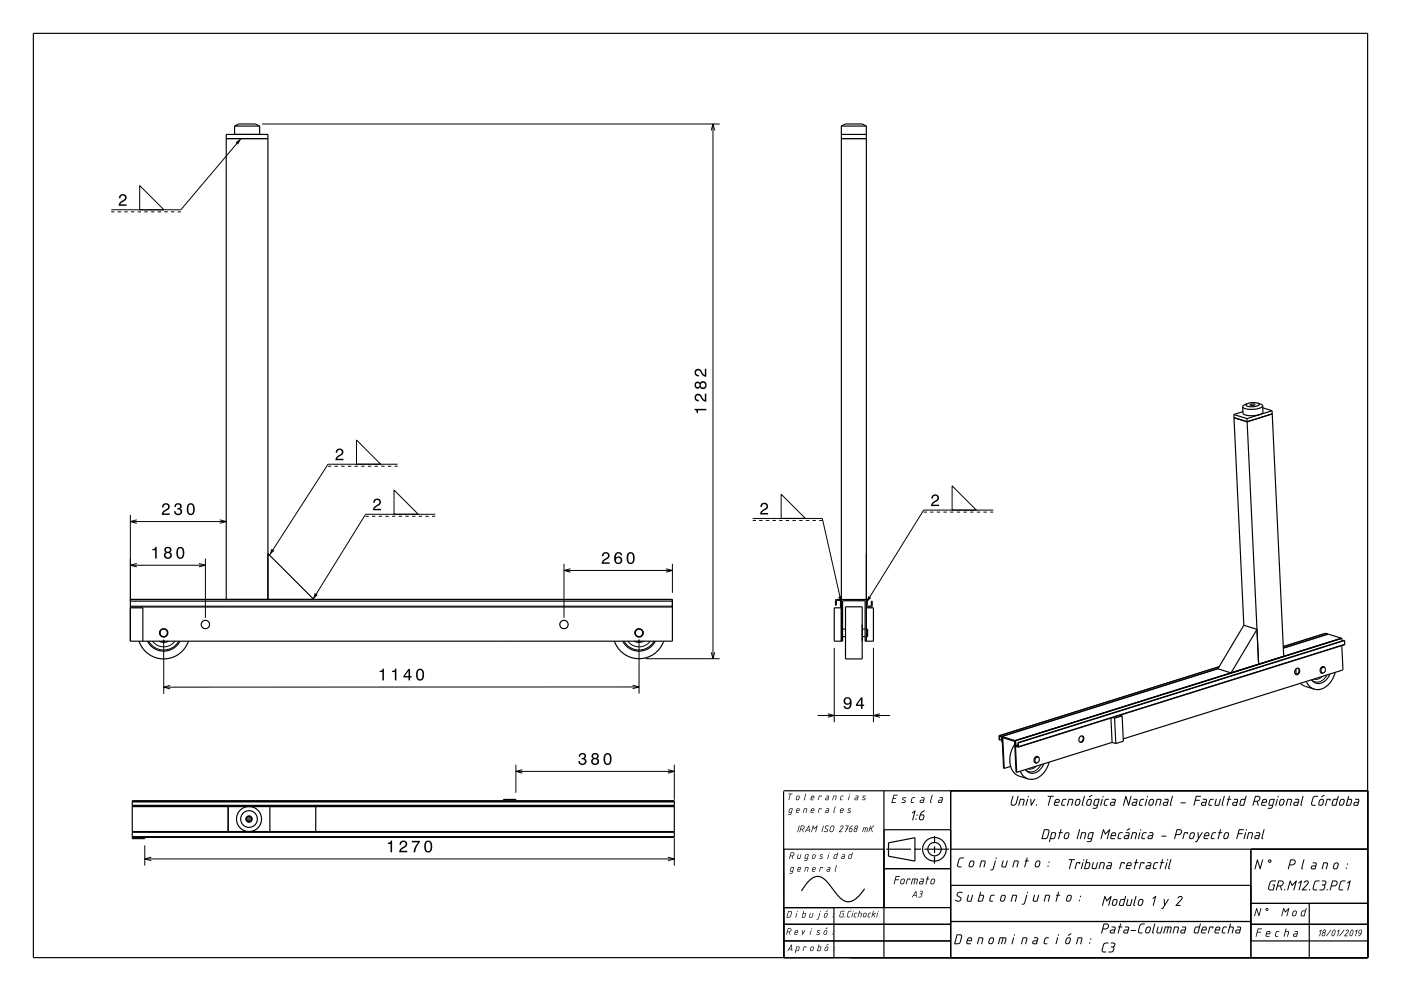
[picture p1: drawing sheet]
<svg xmlns="http://www.w3.org/2000/svg" width="420mm" height="297mm" viewBox="0 0 420 297" stroke-linecap="round" stroke-linejoin="round" font-family="sans-serif">
<g fill="none" stroke="#000" stroke-width=".35">
<path d="M10 10h400v277h-400zM70.3 37.8l1.3-.6h5l1.2 .6M70.3 37.8h7.5M70.3 37.8v2.5M77.8 37.8v2.5M252.2 37.8l1.3-.6h5l1.2 .6M252.2 37.8h7.5M252.2 37.8v154.4M259.7 37.8v154.4M67.8 41.5h12.5M252.2 41.5h7.5M252.2 40.3h7.5"/>
<path d="M369.9 124.2l3.9 1.3M369.9 124.2v1M369.9 125.2l3 62.2M369.9 125.2l4 1.2M372.6 123.4l-2.7 .8M373.8 125.5l.1 .9M373.9 126.4l3.4 72.7-.5-10.5M374 121l-1.1 .4-.4 .5M374.8 121.2l1-.1 .4 .1-.2 .2a.97 .97 0 0 1-1.2-.1zM377 120.8l-1.6-.1-1.4 .3M377 120.8h.1a.46 .46 0 0 1 .4 .6 .46 .46 0 0 1-.7 .3l-.2 .1a2.72 2.72 0 0 1-3.1-.5l.5-.3M377 120.8l1.2 .4 .3 .4"/>
<path d="M378.5 121.6l.1 2-.9 .6a6.5 6.5 0 0 1-5-.3l-.2-2M378.5 121.6l-.3 .5-.8 .3a5.9 5.9 0 0 1-4.9-.4v-.1M378.6 122.2l2.8 .9M381.4 123.1l3.4 73.6M381.4 123.1l-7.6 2.4M381.4 124l-7.5 2.4M39.1 179.7h162.5v12.5h-162.5zM67.8 179.7v-139.4h12.5v139.4M80.3 165.9l13.8 13.8M252.2 179.7h7.8l.1 2 1.1-.2v-1.3h.3l-.1 1.6-1.4 .1-.3-.2M252.2 179.9l-.2-.2h-1.3l-.2 .2v1.5h.2l.1-1.5 1.2 .1v1.9h.2M39.1 182.2h3.7v10"/>
<path d="M39.1 181.9h162.5M39.1 180.2h162.5M41.7 192.2a7.8 7.8 0 0 0 7.4 5.3 7.8 7.8 0 0 0 7.4-5.3M44.2 192.2a5.5 5.5 0 0 0 9.8 0M47.7 192.2l1.4 .3 1.3-.3M48 189.1v1.1M48.5 190.8h1.1M48.7 192.2h.7M50.2 189.1v1.1M184.2 192.1a7.8 7.8 0 0 0 7.4 5.3 7.8 7.8 0 0 0 7.4-5.3M186.7 192.2a5.5 5.5 0 0 0 9.8 0M190.2 192.2l1.5 .3 1.2-.3"/>
<path d="M190.5 189.1v1.1M191 190.8h1.1M191.2 192.2h.7M192.7 189.1v1.1M252.2 182.2h-2.1v10h2.5v-12.2h6.7v12.2h2.5v-10h-2.1M252.6 190.8h.9M252.6 188.5h.9M253.5 181.8h5v15.7h-5zM258.5 190.8h.8M258.5 188.5h.8M259.7 188.5h.4v2.3h-.4M365.5 199.8l-65.9 20.7"/>
<path d="M372.9 187.4l-7.8 13M372.9 187.4l3.9 1.2M376.8 188.6l-7.7 13.1-4-1.3M396.5 199.8l.5 .2M396.7 199.8l.2 .1M397 200a.94 .94 0 0 0-.9 .6 .94 .94 0 0 0 .3 1.1M397 200l.3 .3a1 1 0 0 1-.9 1.4M398.2 190.1l-.8-.3-12.7 4M402.2 191.3l-4-1.2-13.5 4.2M402.2 191.3l-97.9 30.7M402.2 191.3h.1M402.3 193.5l.3 7.3-65.9 20.6"/>
<path d="M402.3 191.3l-97.8 30.7M402.3 191.3v.8M403.1 191.9v1.3l-97.8 30.7M403.1 191.9l-97.9 30.7M403.1 191.9l-97.8 30.7M333 215.2l.4 7.3M333.5 215.1l.6 .1M334.1 215.2l.4 7.6M335.8 214.3l.6 .2M336.4 214.5l.4 7.6-2.3 .7M336.4 214.5l-2.3 .7M365.1 200.4l-64.7 20.3"/>
<path d="M388.5 200.5l.1 1.6M388.5 200.5a.79 .79 0 0 1 1.1 .2 .79 .79 0 0 1-.2 1.1 .78 .78 0 0 1-1.2 .1 .78 .78 0 0 1 .1-1.2zM389.1 200.3l.3 .5a1.15 1.15 0 0 1-.9 1.3M389.9 204.8l1.1 .8 3 .9M391.6 204.2l1 1.5 1.4 .8M395.9 201.5l.5 .2M396.3 201.7h-.2M397.1 200a.97 .97 0 0 0-1.2 .3 .97 .97 0 0 0 0 1.3l.7 .1M398.7 202a3.5 3.5 0 0 1-4.5 2.6l-1-.9M400.3 201.5a5.8 5.8 0 0 1-6.1 5.1l-.2-.1M150.9 240v-.4h3.8v.4M234.9 237.2l.1 49.8v-32.5h30"/>
<path d="M234.9 237h175.1M265 237v50M285 237v50M299.6 220.5l.1 1.3M299.6 220.5l.8 .4M299.7 221.8v-1.1l.6 .2 .2 1.5M300.3 221.6l-.6 .2M300.4 220.7l.5 9.5 .2 .1M300.4 220.7l3.9 1.3M301.1 230.3l-.5-9.2 3.6 1.1 .4 9.2 .2 .1M303 229.7l-1.9 .6M304.2 223a6.8 6.8 0 0 0 .4 9.1l3.6 1.3"/>
<path d="M304.3 222l.1 1.6 .9 .3M304.3 222l.5 9.5M304.3 222h.2M304.5 222l.1 1.5 .6 .2v-1.1M305.2 222.6h.1M305.3 222.6v1.3M305.8 231.1l1 1.5 1.4 .8M310.2 228.4l.5 .2M310.6 228.6h-.3M310.7 226.7l.5 .2M310.9 226.7l.2 .1M311.2 226.9a.94 .94 0 0 0-.9 .6 .94 .94 0 0 0 .4 1.1"/>
<path d="M311.2 226.9l.3 .3a1 1 0 0 1-.8 1.4M311.3 226.9a.97 .97 0 0 0-1.2 .3 .97 .97 0 0 0 .1 1.3l.6 .1M312.9 228.9a3.5 3.5 0 0 1-4.5 2.6l-1-.9M314.5 228.4a5.9 5.9 0 0 1-6.1 5.1l-.2-.1M323.8 220.8a.79 .79 0 0 1 1.1 .2 .79 .79 0 0 1-.2 1.1 .76 .76 0 0 1-1.1 .2 .76 .76 0 0 1 0-1.2zM324.4 220.5l.3 .6a1.15 1.15 0 0 1-.9 1.3M333.4 222.5l-28.6 9M333.4 222.5l1.1 .3M39.7 241.7h162.5M39.7 249.2h162.5M39.7 251h162.5v-11h-162.5v11.3h3.7v-.3M39.7 241.5h162.5"/>
<path d="M39.7 240.2h162.5M68.4 241.7v7.5M74.3 245.7h.1M74.3 245.3v.4M74.3 245.7l.3 .2M74.3 245.2v.1M74.6 245.9h.1M74.6 245l-.3 .2M74.6 245h.1M74.7 245.5h.1M74.7 245l.3 .2M75 245.7l-.3 .2"/>
<path d="M75 245.2v.1M75 245.3v.4M75 245.7h.1M80.9 241.7v7.5M94.7 241.7v7.5M265 248.7h20M265.7 254.5h7.4M274.1 254.5h2M274.3 258.1l-7.9-1.5v-4l7.9-1.5v7M277.1 254.5h7.4M280.2 256.7l-.1 2.1M280.2 253.7v2"/>
<path d="M280.2 250.6v2.1M285 254.5h125M375 254.5v32.5M235 277h50M235 272h50M250 272v15M259.2 266.4a7.1 7.1 0 0 1-4.9 3.9 5 5 0 0 1-3.8-2.8l-.7-.8a9.5 9.5 0 0 0-4-4 4 4 0 0 0-4 2.1l-1.5 2.2M265 260.3h20M285 276.2h90M285 265.3h90M375 277h35M375 270.7h35"/>
<path d="M392.5 270.7v16.3M235 282h50M375 282h35"/>
<circle cx="49.1" cy="189.7" r="1.12"/>
<circle cx="49.1" cy="189.7" r="1.25"/>
<circle cx="61.6" cy="187.2" r="1.25"/>
<circle cx="169.1" cy="187.2" r="1.25"/>
<circle cx="191.6" cy="189.7" r="1.25"/>
<circle cx="191.6" cy="189.7" r="1.12"/>
<circle cx="74.7" cy="245.5" r=".94"/>
<circle cx="74.7" cy="245.5" r=".81"/>
<circle cx="74.7" cy="245.5" r="2.5"/>
<circle cx="74.7" cy="245.5" r="3.8"/>
<circle cx="280.1" cy="254.5" r="3.5"/>
<circle cx="280.2" cy="254.5" r="2"/>
</g>
<g fill="none" stroke="#000" stroke-width=".3">
<path d="M78.6 37.2h137.1M213.2 39.1l.5-1.9 .6 1.9M213.7 37.2v160.2M41.9 55.6l7.2 7.3h-7.2zM72.2 41.5l-18 21.4h-20.9M33.3 63.5h1M35.3 63.5h1M37.3 63.5h1M39.3 63.5h1M41.3 63.5h1M43.3 63.5h1M45.3 63.5h1"/>
<path d="M47.3 63.5h1M49.3 63.5h1M51.3 63.5h1M53.3 63.5h.9M98.4 139.7h.9M100.3 139.7h1M102.3 139.7h1M104.3 139.7h1M106.3 139.7h1M106.9 131.9l7.2 7.2h-7.2zM108.3 139.7h1M110.3 139.7h1"/>
<path d="M112.3 139.7h1M114.3 139.7h1M116.3 139.7h1M118.3 139.7h.9M119.2 139.1h-20.8l-17.6 27.3M39.1 154.3v25.6M39.1 156.3h28.7M41 155.8l-1.9 .5 1.9 .5M65.9 155.8l1.9 .5-1.9 .5M109.6 154.7h.9M111.5 154.7h1M113.5 154.7h1"/>
<path d="M115.5 154.7h1M117.5 154.7h1M118.1 146.9l7.3 7.2h-7.3zM119.5 154.7h1M121.5 154.7h1M123.5 154.7h1M125.5 154.7h1M127.5 154.7h1M129.5 154.7h1M130.5 154.1h-20.9l-15.8 25.6M225.7 155.4h20.8l5.7 25.2M225.7 156h.9"/>
<path d="M227.6 156h1M229.6 156h1M231.6 156h1M233.6 156h1M234.2 148.1l7.2 7.3h-7.2zM235.6 156h1M237.6 156h1M239.6 156h1M241.6 156h1M243.6 156h1M245.6 156h.9M276.9 153.5h.9"/>
<path d="M278.8 153.5h1M280.8 153.5h1M282.8 153.5h1M284.8 153.5h1M285.4 145.6l7.3 7.3h-7.3zM286.8 153.5h1M288.8 153.5h1M290.8 153.5h1M292.8 153.5h1M294.8 153.5h1M296.8 153.5h1M297.8 152.9h-20.9l-17.2 27.7"/>
<path d="M39.1 169.4h22.5M41 168.9l-1.9 .5 1.9 .5M59.6 168.9l2 .5-2 .5M61.6 167.4v17.8M169.1 169v16.2M169.1 171h32.5M171 170.4l-1.9 .6 1.9 .5M199.6 170.4l2 .6-2 .5M201.6 169v8.7M39.1 181.7h162.5M44.6 192.2a5.1 5.1 0 0 0 9 0M45.7 192.2a4.2 4.2 0 0 0 6.7 0"/>
<path d="M49.1 191.7v16.2M187.1 192.2a5.1 5.1 0 0 0 9 0M188.2 192.2a4.2 4.2 0 0 0 6.7 0M191.6 191.6v16.3M193.6 197.4h22.1M213.2 195.5l.5 1.9 .6-1.9M250.1 194.2v22.2M261.8 194.2v22.2M365.5 199.8l-65.9 20.7M397.4 189.8l-12.7 4M398.1 190l-13.4 4.2M403.1 193.1l-97.8 30.7"/>
<path d="M51 205.4l-1.9 .5 1.9 .6M189.6 205.4l2 .5-1.9 .5M191.6 205.9h-142.5M245.1 214.4h21.7M248.2 213.9l1.9 .5-1.9 .6M263.8 213.9l-2 .5 2 .6M365.2 200.3l-64.9 20.4M396.4 202.7a2.3 2.3 0 0 1-2.4 .8M397.8 202.3a2.93 2.93 0 0 1-4.4 1.6l-.2-.2M154.7 229.2v8.4M154.7 231.2h47.5M156.6 230.7l-1.9 .5 1.9 .5"/>
<path d="M200.2 230.7l2 .5-2 .5M202.2 229.2v10.5M299.8 220.7l-.2 .1M305.2 223.2l-.7 .2M305.2 223.4l-.6 .1M305.2 223.7h-.1M310.7 229.6a2.3 2.3 0 0 1-2.5 .8M312.1 229.2a2.95 2.95 0 0 1-4.4 1.7l-.3-.3M39.7 241.3h162.5M39.7 240.3h162.5M39.7 250.7h162.5M39.7 249.5h162.5"/>
<path d="M43.4 253.3v6.1M43.4 257.4h158.8M45.3 256.9l-1.9 .5 1.9 .5M200.2 256.9l2 .5-2 .5M202.2 251.2v8.2"/>
<circle cx="74.7" cy="245.5" r=".76"/>
</g>
<g fill="#000">
<path d="M70.6 42.7l1.6-1.2-.8 1.8z" fill-rule="evenodd"/>
<path d="M36 58.5a1.18 1.18 0 0 1 1.9 .3 1.18 1.18 0 0 1-1 1.7l-.8 .7h1.9v.5h-2.4a2.74 2.74 0 0 1 1.8-2.1 .69 .69 0 0 0-.5-1 .69 .69 0 0 0-.8 .8h-.5z" fill-rule="evenodd"/>
<path d="M101 134.7a1.18 1.18 0 0 1 1.9 .3 1.18 1.18 0 0 1-1 1.7l-.8 .8h1.9v.4h-2.4a2.76 2.76 0 0 1 1.8-2 .69 .69 0 0 0-.5-1.1 .69 .69 0 0 0-.8 .9h-.5z" fill-rule="evenodd"/>
<path d="M208.2 122.5v.4a.77 .77 0 0 1 .7 .9h.4v-.8h2.4v-.5zM208.5 118.3a1.2 1.2 0 0 0-.2 1.3 1.2 1.2 0 0 0 1.2 .7v-.5a.7 .7 0 0 1-.9-.5 .7 .7 0 0 1 .5-.8 .7 .7 0 0 1 .9 .5l.2 .3a1.63 1.63 0 0 0 1.5 1.1v-2.4h-.4v1.9l-.4-.3-1-1.4a1.1 1.1 0 0 0-1.4 .1zM208.5 114.6a1 1 0 0 0-.1 1.5 1 1 0 0 0 1.5-.1 1.09 1.09 0 0 0 1.6 .2 1.09 1.09 0 0 0 0-1.6 1.09 1.09 0 0 0-1.6 .2l-.8-.5zM210.1 115.4a.71 .71 0 0 1 1.4 0 .71 .71 0 0 1-1.4 0zM208.6 115.4a.6 .6 0 0 1 1.2 0 .6 .6 0 0 1-1.2 0zM208.5 110.8a1.2 1.2 0 0 0-.2 1.4 1.2 1.2 0 0 0 1.2 .6v-.4a.7 .7 0 0 1-.9-.5 .7 .7 0 0 1 .5-.9 .7 .7 0 0 1 .9 .5l.2 .3a1.63 1.63 0 0 0 1.5 1.1v-2.4h-.4v1.9l-.4-.3-1-1.4a1.1 1.1 0 0 0-1.4 .1z" fill-rule="evenodd"/>
<path d="M48.9 151.1l-.3 1h.4a.71 .71 0 0 1 .5-.9 .71 .71 0 0 1 .9 .5 .71 .71 0 0 1-.5 .9l-.3 .1a1.63 1.63 0 0 0-1.1 1.6h2.4v-.4h-1.9l.8-.8a1.17 1.17 0 0 0 1-1.7 1.17 1.17 0 0 0-1.9-.3zM52.6 151.1l-.3 .8h.4a.62 .62 0 0 1 .3-.7 .62 .62 0 0 1 .8 .2 .62 .62 0 0 1-.2 .9h-.5v.4a.74 .74 0 0 1 1 .6 .74 .74 0 0 1-.8 .8 .74 .74 0 0 1-.7-.9h-.4a1.18 1.18 0 0 0 1.5 1.2 1.18 1.18 0 0 0 .6-1.8l-.2-.2a1.01 1.01 0 0 0 0-1.5 1.01 1.01 0 0 0-1.5 .2zM56.3 151.2a2.02 2.02 0 0 0 .9 3.2 2.03 2.03 0 0 0 .9-3.2 1.11 1.11 0 0 0-1.8 0zM56.9 151.3h.6a2.38 2.38 0 0 1 0 2.6h-.6a2.37 2.37 0 0 1 0-2.6z" fill-rule="evenodd"/>
<path d="M112.2 149.7a1.18 1.18 0 0 1 1.9 .3 1.18 1.18 0 0 1-.9 1.7l-.9 .8h1.9v.4h-2.4a2.76 2.76 0 0 1 1.8-2 .69 .69 0 0 0-.5-1.1 .69 .69 0 0 0-.7 .9h-.5z" fill-rule="evenodd"/>
<path d="M228.3 151a1.18 1.18 0 0 1 1.9 .3 1.18 1.18 0 0 1-1 1.7l-.8 .7h1.9v.5h-2.4a2.76 2.76 0 0 1 1.8-2.1 .69 .69 0 0 0-.5-1 .69 .69 0 0 0-.8 .8h-.4z" fill-rule="evenodd"/>
<path d="M279.5 148.5a1.18 1.18 0 0 1 1.9 .3 1.18 1.18 0 0 1-.9 1.7l-.9 .7h1.9v.5h-2.4a2.76 2.76 0 0 1 1.8-2.1 .7 .7 0 0 0-.5-1 .7 .7 0 0 0-.7 .8h-.5z" fill-rule="evenodd"/>
<path d="M45.7 164.5v.4h.8v2.5h.5v-3.5h-.4a.77 .77 0 0 1-.9 .6zM49.5 164.1l-.2 .3a.8 .8 0 0 0 .4 1.1 1.09 1.09 0 0 0-.2 1.6 1.09 1.09 0 0 0 1.6 0 1.09 1.09 0 0 0-.1-1.6 .95 .95 0 0 0 .2-1.3 .95 .95 0 0 0-1.3-.3zM49.6 166.4a.71 .71 0 0 1 1.4 0 .71 .71 0 0 1-1.4 0zM49.7 164.8a.6 .6 0 0 1 1.2 0 .6 .6 0 0 1-1.2 0zM53.2 164.3a2.02 2.02 0 0 0 .9 3.2 2.03 2.03 0 0 0 .9-3.2 1.11 1.11 0 0 0-1.8 0zM53.7 164.4h.7a2.36 2.36 0 0 1 0 2.6h-.7a2.36 2.36 0 0 1 0-2.6z" fill-rule="evenodd"/>
<path d="M81.4 164.5l.9 .5-1.5 1.4z" fill-rule="evenodd"/>
<path d="M94.4 177.7l.8 .6-1.4 1.4z" fill-rule="evenodd"/>
<path d="M180.8 165.8l-.4 .9h.5a.7 .7 0 0 1 .5-.8 .7 .7 0 0 1 .9 .5 .7 .7 0 0 1-.5 .8l-.3 .2a1.63 1.63 0 0 0-1.1 1.6h2.4v-.5h-1.9l.8-.8a1.17 1.17 0 0 0 1-1.6 1.17 1.17 0 0 0-1.9-.3zM184.7 165.7a2.4 2.4 0 0 0 .1 3.3 1.16 1.16 0 0 0 1.6-.4 1.16 1.16 0 0 0-.2-1.5 1.16 1.16 0 0 0-1.6 0 1.03 1.03 0 0 1 .8-1.3l.5 .2 .2 .4h.4a1.12 1.12 0 0 0-.7-.9 1.12 1.12 0 0 0-1.1 .2zM184.6 167.9a.75 .75 0 0 1 1.5 0 .75 .75 0 0 1-1.5 0zM188.2 165.9a2.02 2.02 0 0 0 .9 3.2 2.03 2.03 0 0 0 .9-3.2 1.11 1.11 0 0 0-1.8 0zM188.7 166h.7a2.38 2.38 0 0 1 0 2.6h-.7a2.37 2.37 0 0 1 0-2.6z" fill-rule="evenodd"/>
<path d="M251.3 178.9l1-.3-.1 2z" fill-rule="evenodd"/>
<path d="M260.3 178.6l.9 .6-1.5 1.4z" fill-rule="evenodd"/>
<path d="M113.8 201.1v.3h.8v2.5h.5v-3.5h-.3a.77 .77 0 0 1-1 .7zM117.6 201.1v.3h.8v2.5h.4v-3.5h-.3a.77 .77 0 0 1-.9 .7zM122.5 200.5l-1.6 2.1v.4h1.6v.9h.4v-.9h.5v-.4h-.5v-2.1zM122.5 201.1v1.5h-1.1zM125 200.8a2.02 2.02 0 0 0 .9 3.2 2.03 2.03 0 0 0 .9-3.2 1.11 1.11 0 0 0-1.8 0zM125.6 200.9h.7a2.38 2.38 0 0 1 0 2.6h-.7a2.37 2.37 0 0 1 0-2.6z" fill-rule="evenodd"/>
<path d="M253.2 209.2a1.15 1.15 0 0 0 0 1.7 1.15 1.15 0 0 0 1.6 0 1.03 1.03 0 0 1-.8 1.2l-.5-.1-.1-.4h-.5a1.23 1.23 0 0 0 1.5 .9 1.23 1.23 0 0 0 .9-1.5 1.42 1.42 0 0 0-.4-1.7 1.42 1.42 0 0 0-1.7-.1zM253.4 210.1a.74 .74 0 0 1 1.4 0 .74 .74 0 0 1-1.4 0zM258.1 209l-1.5 2.1v.5h1.5v.8h.5v-.8h.5v-.4h-.5v-2.2zM258.1 209.6v1.6h-1.1z" fill-rule="evenodd"/>
<path d="M173.8 226l-.3 .8h.4a.62 .62 0 0 1 .4-.7 .62 .62 0 0 1 .8 .2 .62 .62 0 0 1-.3 .8l-.4 .1v.4a.72 .72 0 0 1 .9 .4 .72 .72 0 0 1-.5 .9 .72 .72 0 0 1-.9-.5v-.3h-.5a1.18 1.18 0 0 0 1.5 1.2 1.18 1.18 0 0 0 .6-1.9l-.2-.1a1.01 1.01 0 0 0 0-1.5 1.01 1.01 0 0 0-1.5 .2zM177.6 225.9l-.2 .3a.79 .79 0 0 0 .4 1.1 1.09 1.09 0 0 0-.2 1.6 1.09 1.09 0 0 0 1.6 0 1.09 1.09 0 0 0-.2-1.6 .95 .95 0 0 0 .3-1.4 .95 .95 0 0 0-1.4-.2zM177.7 228.2a.71 .71 0 0 1 1.4 0 .71 .71 0 0 1-1.4 0zM177.8 226.6a.6 .6 0 0 1 1.2 0 .6 .6 0 0 1-1.2 0zM181.2 226.1a2.02 2.02 0 0 0 .9 3.2 2.03 2.03 0 0 0 .9-3.2 1.11 1.11 0 0 0-1.8 0zM181.8 226.2h.7a2.37 2.37 0 0 1 0 2.6h-.7a2.38 2.38 0 0 1 0-2.6z" fill-rule="evenodd"/>
<path d="M236.4 237.9h1.2l-.6 .1-.5 1.8 .3-1.8zM238.9 238.6l.5-.2 .3 .3-.1 .8-.3 .3h-.5l-.2-.2zM239 238.7l-.2 .7 .2 .2 .3-.1 .2-.6-.1-.3zM241.5 237.8l.2 .2-.4 1.8-.3-.2zM243.4 238.7l-.1 .3h.6v-.3zM243.3 238.6l.5-.2 .3 .3v.5h-.9v.3l.7 .1v.2l-.9-.2zM245.5 238.5l.8 .1-.1 .2-.1-.2h-.4l-.4 1.2zM247.7 238.5l.8 .1-.2 1.2-.9-.2 .2-.5 .7-.1v-.3zM247.6 239.3v.3h.5l.1-.4zM249.9 238.5l.9 .1-.3 1.2-.2-.1 .2-1.1h-.5l-.3 1.2h-.2zM252.2 238.5h.7l-.7 .3-.2 .7 .5 .1v.2l-.7-.2zM254.6 238.5l.1 .1-.4 1.2zM254.7 238a.13 .13 0 0 1 .2 0 .13 .13 0 0 1-.2 0zM256.5 238.5l.8 .1-.2 1.2h-.7l-.2-.2 .2-.5 .7-.1v-.3zM256.4 239.3v.3h.5l.1-.4zM258.7 238.6h.8l-.7 .2 .6 .5-.3 .5-.7-.1 .8-.2-.6-.5z" fill-rule="evenodd"/>
<path d="M267.9 238.2l1.2 .1-1 .1-.2 .8 .7 .1-.8 .1-.3 1h1v.2l-1.2 .1zM270.6 239.1l.5-.2 .6 .2-1 .2 .8 .7-.3 .6-1-.1 .1-.2 .8 .1 .2-.2-.8-.6zM273.4 239h1l-.9 .4-.2 .9 .6 .1v.3l-.6-.1-.3-.2zM276.2 238.9h.7l.3 .3-.4 1.5-.8-.1-.3-.2 .2-.6 1-.1v-.5h-.7zM276 240v.4h.7l.1-.5zM279.4 238.2l.2 .1-.5 2 .1 .3-.1 .1-.3-.4zM281.7 238.9h.7l.3 .3-.4 1.5-.8-.1-.3-.2 .2-.6 1-.1v-.5l-.7-.1zM281.5 240v.4h.7l.1-.5z" fill-rule="evenodd"/>
<path d="M116.3 252.6v.3h.8v2.5h.4v-3.5h-.3a.77 .77 0 0 1-.9 .7zM120.1 252.2l-.3 1h.4a.7 .7 0 0 1 .5-.9 .7 .7 0 0 1 .9 .5 .7 .7 0 0 1-.5 .9l-.3 .1a1.63 1.63 0 0 0-1.1 1.6h2.4v-.4h-1.9l.8-.8a1.17 1.17 0 0 0 1-1.7 1.17 1.17 0 0 0-1.9-.3zM123.5 252v.5h1.9a5.2 5.2 0 0 0-1.5 2.9h.6a5.3 5.3 0 0 1 1.4-3v-.4zM127.5 252.4a2.02 2.02 0 0 0 .9 3.1 2.03 2.03 0 0 0 .9-3.1 1.11 1.11 0 0 0-1.8 0zM128 252.4h.7a2.37 2.37 0 0 1 0 2.6h-.7a2.38 2.38 0 0 1 0-2.6z" fill-rule="evenodd"/>
<path d="M236.7 242.4l1-.1-.5 1.8-.9 .1v-.2h.7l.1-.4-.7-.2zM236.8 242.5l-.2 .8 .6 .1 .2-1zM239 242.5l-.1 .3h.6v-.3zM238.9 242.4l.5-.2 .3 .2v.6h-.9v.2l.7 .2v.2l-.9-.1zM241.1 242.3l.9 .1-.3 1.2v-1.2h-.5l-.3 1.2h-.2zM243.4 242.5l-.1 .3h.6v-.3zM243.3 242.4l.5-.2 .3 .3v.5h-.9v.3l.7 .1v.2l-.9-.1zM245.5 242.3l.8 .1-.1 .2-.1-.2h-.4l-.4 1.2zM247.7 242.3l.8 .1-.2 1.2-.9-.2 .2-.5 .7-.1v-.3zM247.6 243.1v.3h.5l.1-.4zM250.3 241.7h.2l-.4 1.9-.3-.2zM252.3 242.5l-.2 .3h.6v-.3zM252.1 242.4l.5-.2 .3 .2v.6h-.9v.3l.7 .1v.2l-.9-.1zM254.3 242.4l.3-.2 .6 .2-.8 .2 .6 .5-.2 .5-.8-.1 .8-.2-.6-.5z" fill-rule="evenodd"/>
<path d="M237.1 255.5l.7-.1 .3 .4-.1 .5-.4 .3 .1 .8-.3-.8h-.4l-.2 .8h-.2zM237.2 255.6l-.2 .8h.7l.2-.6zM239.2 256.1h.2l-.1 1.1h.4l.3-1.1h.2l-.4 1.3-.9-.2zM241.5 256.1h1l-.5 1.7-.9 .2v-.2h.7l.1-.4-.7-.2zM241.6 256.3l-.2 .8 .6 .1 .2-1zM243.7 256.2l.6-.2 .2 .3-.1 .8-.4 .3-.6-.2zM243.8 256.3l-.2 .7 .2 .2 .4-.1 .1-.7-.2-.2zM245.9 256.1l.9 .1-.8 .2 .6 .5-.2 .5-.8-.1 .8-.2-.6-.5zM248.4 256.1h.1l-.4 1.3zM248.5 255.6a.13 .13 0 0 1 .2 0 .13 .13 0 0 1-.2 0zM250.1 256.2l.8-.2 .2-.5h.2l-.6 1.9-.8-.2zM250.3 256.3l-.2 .9h.5l.3-1zM252.5 256.1l.6-.1 .3 .2-.3 1.2-.9-.2 .2-.5 .7-.1v-.3zM252.5 256.9l-.1 .3h.5l.1-.4zM254.5 256.2l.9-.2 .1-.5h.2l-.6 1.9-.8-.2zM254.7 256.3l-.2 .8 .5 .1 .3-1z" fill-rule="evenodd"/>
<path d="M237.1 260l1-.1-.5 1.8-.9 .1v-.2h.7l.1-.4-.7-.2zM237.2 260.1l-.2 .8 .6 .1 .2-1zM239.4 260.1l-.1 .3h.6v-.3zM239.3 260l.5-.2 .3 .3v.5h-.9v.3l.7 .1v.2h-.7l-.2-.2zM241.5 259.8l.9 .2-.3 1.2v-1.2h-.5l-.3 1.2h-.2zM243.8 260.1l-.1 .3h.6v-.3zM243.7 260l.5-.2 .3 .2v.6h-.9v.3l.7 .1v.2l-.9-.2zM245.9 259.9h.8l-.1 .3-.5-.2-.4 1.2zM248.1 259.9l.8 .1-.2 1.2h-.7l-.2-.2 .2-.5 .7-.1v-.3zM248 260.7v.3h.5l.1-.4zM250.7 259.3h.2l-.4 1.9-.3-.2z" fill-rule="evenodd"/>
<path d="M239.6 247.4l.1 .1-.6 1.9zM240.2 247.4h.7l.3 .4-.1 .5-.4 .3 .1 .8-.3-.8h-.4l-.3 .8-.1-.1zM240.3 247.6l-.2 .8 .7-.1 .2-.6zM242.4 247.8l-.5 .9h.6zM242.4 247.4l.2 .1 .1 1.9-.1-.1-.1-.4h-.7l-.4 .5zM243.7 247.4l.5 .8 .9-.8-.5 2-.2-.1 .4-1.4-.7 .6-.3-.7-.4 1.5h-.2zM246.8 247.4l.2 .1-.6 1.9zM247.5 247.6l.4-.2 .6 .2h-.7l-.3 .2v.3l.8 .6-.2 .5-.4 .2-.7-.3 .7 .1 .3-.3v-.3l-.7-.4zM249.3 247.7l-.4 1.2 .3 .3 .5-.3 .3-1-.2-.3zM249.1 247.6l.7-.2 .4 .5-.3 1.1-.7 .4-.5-.5zM252 247.6l.6-.2 .3 .3-.1 .4-1 1.1 .7 .2h-1l1.2-1.5-.3-.3-.5 .3zM253.4 247.4l1 .1-.4 .8 .2 .2h-.3l-.5 .9 .3-.9-.1-.1 .2-.1 .4-.7h-.7zM254.8 248.4l-.1 .6 .4 .2 .3-.7zM254.9 247.7l.8-.3-.8 .7 .5 .2 .2 .3-.3 .6-.5 .2-.3-.5zM256.4 247.5l.6-.1 .2 .4-.3 .5v.8l-.6 .3-.4-.4zM256.3 248.5l-.2 .6 .4 .1 .3-.7zM256.4 247.9a.33 .33 0 0 0 .6 0 .33 .33 0 0 0-.6 0zM258.8 248l1.3 .1-.2 1.3-.2-.1 .2-1.1h-.3l-.4 1.2 .2-1.2h-.4l-.3 1.1h-.2zM260.9 247.4l.1 .1-.2 .8 1.3-.9-.8 .8 .3 1.2-.5-1-.4 .3-.2 .7-.1-.1z" fill-rule="evenodd"/>
<path d="M273.4 243.5l1.1-.6-.9 3-.1-.2 .6-2.3-.5 .4zM274.4 245.5a.2 .2 0 0 1 .4 0 .2 .2 0 0 1-.4 0zM274.8 244.3a.2 .2 0 0 1 .4 0 .2 .2 0 0 1-.4 0zM276 244.4l-.2 .9 .6 .2 .3-.3 .1-.6zM276.2 243.4l.6-.4 .5-.1-.9 .6-.3 .6 1 .2-.1 1-.4 .5-.6 .1-.4-.2-.1-.5z" fill-rule="evenodd"/>
<path d="M287.6 257.2l.5-.2 .9 .1-.1 .2h-.9l-.4 .4-.4 1.7 .2 .3h.8v.3l-.9-.1-.4-.4zM290.8 258.1l.8-.2 .5 .3-.2 1.2-.5 .5-.6 .1-.4-.4zM291 258.3l-.3 1a.48 .48 0 0 0 .5 .4 .48 .48 0 0 0 .4-.5l.2-.7a.42 .42 0 0 0-.3-.4 .42 .42 0 0 0-.5 .2zM294.1 257.9h1l.4 .2-.4 1.9-.3-.2 .4-1.4-.2-.2h-.7l-.4 1.7h-.3zM298.3 257.9l.3 .1-.7 2.4-.4 .4-.5 .1-.1-.3 .7-.3zM298.5 257.2a.19 .19 0 0 1 .3 0 .19 .19 0 0 1-.3 0zM300.6 257.9l.3 .1-.4 1.4 .2 .3h.7l.4-1.7 .3-.1-.6 2-.9 .1-.4-.3zM304 257.9h1l.4 .2-.4 1.9-.3-.2 .4-1.4-.2-.2h-.7l-.4 1.7h-.3zM307.8 257l.3 .1-.2 .8 .6 .1-.7 .2-.6 1.8-.2-.2 .5-1.6-.3-.2 .4-.1zM310.6 258.1l.8-.2 .5 .4-.2 1.1-.5 .5h-.7l-.3-.3zM310.8 258.3l-.3 1a.48 .48 0 0 0 .5 .4 .48 .48 0 0 0 .4-.5l.2-.7a.42 .42 0 0 0-.3-.4 .42 .42 0 0 0-.5 .2zM314 259.6a.2 .2 0 0 1 .4 0 .2 .2 0 0 1-.4 0zM314.3 258.4a.2 .2 0 0 1 .4 0 .2 .2 0 0 1-.4 0z" fill-rule="evenodd"/>
<path d="M303.6 238.5l.2 .2-.5 2.1 .4 .4 .8-.4 .6-2.2h.3l-.7 2.3-.9 .6-.6-.2-.2-.5zM305.8 239.4h1l.3 .3-.4 1.8-.2-.2 .4-1.4-.3-.2h-.6l-.5 1.7h-.2zM308 239.4l.2 .2-.6 1.9zM308.1 238.8a.2 .2 0 0 1 .4 0 .2 .2 0 0 1-.4 0zM308.9 239.5h.3l.1 1.4 .8-1.5 .3 .1-1.2 2-.2-.1zM310.6 241.3a.19 .19 0 0 1 .3 0 .19 .19 0 0 1-.3 0zM314.1 238.5l1.8 .2-.8 .1-.8 2.7-.2-.2 .7-2.5h-.7zM316.6 239.9l-.2 .4h.9l.1-.3a.43 .43 0 0 0-.3-.3 .43 .43 0 0 0-.5 .2zM316.4 239.7l.8-.3 .5 .4-.1 .8h-1.3v.3l.1 .3h.9v.3h-1l-.3-.3zM318.6 239.6l1.1-.1v.2h-.8l-.2 .3-.3 1.1 .8 .1-.1 .3h-.7l-.3-.3zM320.4 239.4h1l.3 .3-.4 1.8-.2-.2 .4-1.4-.3-.2h-.6l-.4 1.7h-.3zM322.6 239.7l.8-.3 .5 .4-.2 1.1-.5 .6h-.7l-.3-.4zM322.8 239.9l-.3 1a.48 .48 0 0 0 .5 .3 .48 .48 0 0 0 .4-.5l.2-.7a.42 .42 0 0 0-.3-.4 .42 .42 0 0 0-.5 .3zM325 238.6l.2 .1-.6 2.4 .2 .3-.2 .1-.3-.4zM326 239.7l.8-.3 .5 .4-.2 1.1-.5 .6h-.6l-.4-.4zM326.2 239.9l-.3 1a.48 .48 0 0 0 .5 .3 .48 .48 0 0 0 .5-.5l.1-.7a.42 .42 0 0 0-.3-.4 .42 .42 0 0 0-.5 .3zM326.5 238.7l1-.4-.8 .6zM328.2 239.6l1.3-.2 .2 .2-.8 2.5-.4 .3h-.9v-.3l1-.1 .2-.5h-.7l-.3-.3zM328.4 239.8l-.3 1.3 .8 .1 .4-1.5zM330.3 239.4l.3 .2-.7 1.9zM330.5 238.8a.2 .2 0 0 1 .4 0 .2 .2 0 0 1-.4 0zM331.3 239.6l1.1-.1v.2h-.8l-.2 .3-.2 1.1 .7 .1v.3h-.8l-.2-.3zM333.3 239.4h.9l.3 .3-.4 1.8h-1l-.4-.3 .3-.8 1.1-.1 .1-.5-.9-.1zM333.1 240.7v.5h.8l.1-.6zM337.4 238.5l.3 .1 .6 2.2 .6-2.2h.3l-.8 2.9-.2-.1-.7-2.2-.6 2.2h-.3zM339.8 239.4h.9l.3 .3-.4 1.8h-1l-.3-.3 .2-.8 1.1-.1 .1-.5-.9-.1zM339.7 240.7l-.1 .5h.8l.2-.6zM341.9 239.6l1.1-.1-.1 .2h-.7l-.2 .3-.3 1.1 .8 .1v.3h-.8l-.3-.3zM343.7 239.4l.2 .2-.6 1.9zM343.9 238.8a.19 .19 0 0 1 .3 0 .19 .19 0 0 1-.3 0zM344.7 239.6l.8-.2 .5 .4-.3 1.1-.5 .6h-.6l-.3-.4zM344.9 239.9l-.4 1a.48 .48 0 0 0 .6 .3 .48 .48 0 0 0 .4-.5l.2-.7a.42 .42 0 0 0-.4-.4 .42 .42 0 0 0-.4 .3zM346.8 239.4h1l.3 .3-.4 1.8-.2-.2 .4-1.4-.3-.2h-.6l-.4 1.7h-.3zM349.1 239.4h.9l.3 .3-.4 1.8h-1l-.3-.3 .2-.8 1.2-.1v-.5l-.8-.1zM349 240.7l-.1 .5h.8l.2-.6zM351.4 238.5l.2 .2-.6 2.4 .2 .3-.2 .1-.3-.4zM354 240.5l1.3-.1 .2 .2-1.4 .1zM358.6 238.5l1.4 .2-1.2 .1-.3 .9h1.1l.1 .2-1.3 .1-.5 1.5-.1-.2zM360.6 239.4h.9l.3 .3-.4 1.8h-1l-.3-.3 .2-.8 1.2-.1v-.5l-.8-.1zM360.5 240.7l-.1 .5h.8l.2-.6zM362.7 239.6l1.1-.1v.2h-.8l-.2 .3-.3 1.1 .8 .1v.3h-.7l-.3-.3zM364.5 239.4l.3 .1-.4 1.5 .2 .2h.7l.4-1.7h.3l-.6 2h-1l-.3-.3zM366.9 238.5l.3 .2-.7 2.4 .3 .3-.2 .1-.4-.4zM368.5 238.5l.2 .1-.2 .8h.5l.1 .2-.6 .1-.7 1.8 .3-1.8-.2-.2 .3-.1zM369.9 239.4h.9l.4 .3-.5 1.8h-1l-.3-.3 .2-.8 1.2-.1v-.5l-.8-.1zM369.8 240.7l-.1 .5h.8l.2-.6zM372 239.6l1.2-.2 .2-.8h.3l-.8 2.9h-1l-.3-.3zM372.2 239.8l-.3 1.3 .8 .1 .4-1.5zM376.3 238.5h1.1l.4 .5-.1 .8-.6 .4 .2 1.3-.3-.1-.2-1.1h-.7l-.3 1.1h-.3zM376.5 238.8l-.4 1.2 1.1-.1 .3-.4v-.5zM378.7 239.9l-.2 .4h1v-.3a.43 .43 0 0 0-.3-.3 .43 .43 0 0 0-.5 .2zM378.5 239.7l.8-.3 .5 .3-.1 .9h-1.2l-.1 .3 .1 .3h.9v.3h-1l-.3-.3zM380.7 239.6l.5-.2 1 .1-.8 2.6-.4 .3h-.9v-.3l1-.1 .2-.5h-.8l-.2-.3zM380.9 239.8l-.3 1.3 .8 .1 .4-1.5zM382.8 239.4l.3 .2-.7 1.9zM383 238.8a.2 .2 0 0 1 .4 0 .2 .2 0 0 1-.4 0zM383.8 239.7l.8-.3 .5 .4-.2 1.1-.5 .6h-.7l-.3-.4zM384 239.9l-.3 1a.48 .48 0 0 0 .5 .3 .48 .48 0 0 0 .4-.5l.2-.7a.42 .42 0 0 0-.3-.4 .42 .42 0 0 0-.5 .3zM385.9 239.4h1l.4 .3-.4 1.8-.2-.2 .3-1.4-.2-.2h-.6l-.5 1.7h-.3zM388.3 239.4h.9l.3 .3-.5 1.8h-.9l-.4-.3 .3-.8 1.1-.1 .1-.5-.9-.1zM388.1 240.7v.5h.8l.1-.6zM390.5 238.5l.3 .2-.7 2.4 .3 .3-.2 .1-.4-.4zM393.7 238.8l.6-.3 .8 .1-1 .2-.3 .4-.5 1.7 .2 .3h.9l-.1 .3h-.9l-.4-.5zM395.6 239.7l.8-.3 .5 .4-.2 1.1-.5 .6h-.7l-.3-.4zM395.8 239.9l-.3 1a.48 .48 0 0 0 .5 .3 .48 .48 0 0 0 .4-.5l.2-.7a.42 .42 0 0 0-.3-.4 .42 .42 0 0 0-.5 .3zM396.1 238.7l1-.4-.9 .6zM397.7 239.4l1.2 .2-.2 .4-.1-.3h-.6l-.7 1.8zM399.7 239.6l1.2-.2 .2-.8h.2l-.7 2.9h-1.1l-.3-.3zM399.9 239.8l-.4 1.3 .9 .1 .4-1.5zM401.8 239.7l.8-.3 .5 .4-.2 1.1-.5 .6h-.6l-.4-.4zM402 239.9l-.3 1a.48 .48 0 0 0 .5 .3 .48 .48 0 0 0 .5-.5l.1-.7a.42 .42 0 0 0-.3-.4 .42 .42 0 0 0-.5 .3zM404.2 238.5l.3 .1-.2 .8h.8l.3 .6-.5 1.3-1.3 .2zM404.2 239.7l-.4 1.5 .9-.1 .3-1.1-.1-.3zM406.3 239.4h.9l.3 .3-.4 1.8h-1l-.3-.3 .2-.8 1.1-.1 .1-.5-.9-.1zM406.2 240.7l-.1 .5h.8l.2-.6z" fill-rule="evenodd"/>
<path d="M313 248.6l1.2-.1 .4 .7-.6 2-.5 .3h-1.2zM313.2 248.8l-.6 2.4h.9l.4-.4 .4-1.8-.2-.2zM315.2 249.4h1.1l.3 .6-.4 1.2-.3 .3h-.9l-.4 .9-.1-.2zM315.5 249.7l-.5 1.5h.8l.3-.3 .2-1.1zM318 248.5l.2 .1-.2 .8h.5l.1 .2-.7 .1-.6 1.8-.1-.2 .4-1.6-.2-.2 .3-.1zM319.3 249.7l.8-.3 .5 .4-.3 1.2-.4 .5h-.6l-.4-.4zM319.5 249.9l-.3 1a.48 .48 0 0 0 .5 .3 .48 .48 0 0 0 .4-.4l.2-.8a.42 .42 0 0 0-.3-.4 .42 .42 0 0 0-.5 .3zM323.5 248.6l.3 .1-.9 2.8-.1-.2zM324.2 249.4h1l.4 .3-.4 1.8-.2-.2 .3-1.4-.2-.2h-.6l-.5 1.7h-.3zM326.5 249.6l1.3-.2 .1 .2-.7 2.5-.5 .3h-.8v-.3l1-.1 .2-.5h-.8l-.3-.3zM326.7 249.8l-.4 1.3 .9 .1 .4-1.5zM330.7 248.5l.2 .1 .5 1.1 1.2-1.2 .2 .1-.8 2.9-.2-.2 .6-2.1-1 1-.6-1.1-.6 2.3h-.3zM333.5 249.9l-.2 .4h.9l.1-.3a.42 .42 0 0 0-.3-.4 .42 .42 0 0 0-.5 .3zM333.3 249.7l.7-.3 .5 .3v.9h-1.3l-.1 .3 .2 .3h.9v.3h-1l-.3-.3zM335.5 249.6l.3-.2 .8 .1-1 .5-.3 1.1 .8 .1-.1 .3h-.7l-.3-.3zM337.8 248.7l1-.4-.9 .6zM337.4 249.5l.9-.1 .4 .3-.5 1.8h-1l-.3-.3 .3-.8 1.1-.1v-.6h-.8zM337.3 250.7l-.1 .5h.8l.2-.6zM339.5 249.4h1l.3 .3-.4 1.8-.2-.2 .4-1.4-.3-.2h-.6l-.5 1.7h-.3zM341.6 249.4l.3 .2-.7 1.9-.1-.2zM341.8 248.8a.2 .2 0 0 1 .4 0 .2 .2 0 0 1-.4 0zM342.6 249.6l.4-.2 .8 .1-1.1 .5-.2 1.1 .7 .1v.3h-.7l-.3-.3zM344.6 249.4h.9l.3 .3-.5 1.8h-.9l-.4-.3 .3-.8 1.1-.1 .1-.5-.9-.1zM344.5 250.7l-.1 .5h.8l.1-.6zM348.2 250.5h1.4l.1 .1-1.4 .2zM352.8 248.6h1.2l.4 .7-.6 .8-1.2 .2-.5 1.2-.1-.2zM353 248.8l-.3 1.2 1-.1 .3-.5v-.4zM355 249.5l1-.1 .2 .2-.2 .4-.2-.3h-.6l-.6 1.8-.1-.2zM356.9 249.7l.8-.3 .5 .4-.3 1.2-.4 .5h-.6l-.4-.4zM357.1 249.9l-.3 1a.48 .48 0 0 0 .5 .3 .48 .48 0 0 0 .4-.4l.2-.8a.42 .42 0 0 0-.3-.4 .42 .42 0 0 0-.5 .3zM359 249.4l.3 .1 .1 1.4 .9-1.5 .2 .2-1.6 2.7-.5 .1-.1-.3h.3l.5-.8zM361.5 249.9l-.2 .4h.9l.1-.3a.42 .42 0 0 0-.4-.4 .42 .42 0 0 0-.4 .3zM361.2 249.7l.8-.3 .5 .3-.1 .9h-1.2l-.1 .3 .1 .3h1v.3h-1l-.4-.3zM363.4 249.6l.4-.2 .8 .1-1.1 .5-.2 1.1 .7 .1v.3h-.7l-.3-.3zM365.8 248.5l.3 .1-.2 .8 .5 .2-.6 .1-.6 1.8-.2-.2 .5-1.6-.3-.2 .3-.1zM367.1 249.7l.9-.3 .4 .4-.2 1.1-.5 .6h-.6l-.4-.4zM367.4 249.9l-.4 1a.48 .48 0 0 0 .6 .3 .48 .48 0 0 0 .4-.4l.2-.8a.42 .42 0 0 0-.4-.4 .42 .42 0 0 0-.4 .3zM371.4 248.6l1.4-.1 .1 .2-1.3 .1-.2 .9h1.1l.1 .2-1.3 .1-.6 1.5-.1-.2zM373.3 249.4l.3 .2-.7 1.9-.1-.2zM373.5 248.8a.2 .2 0 0 1 .4 0 .2 .2 0 0 1-.4 0zM374.3 249.4h.9l.4 .3-.4 1.8-.2-.2 .3-1.4-.2-.2h-.6l-.5 1.7h-.3zM376.6 249.4h.9l.3 .3-.5 1.8h-.9l-.4-.3 .3-.8 1.1-.1 .1-.5-.9-.1zM376.4 250.7v.5h.8l.1-.6zM378.8 248.5l.3 .2-.6 2.4 .2 .3-.3 .1-.3-.4z" fill-rule="evenodd"/>
<path d="M320.4 257.5l1.9 .1-.9 .2-.8 2.7-.1-.2 .6-2.5h-.6zM322.7 258.4l1.2 .1-.2 .5-.2-.3h-.6l-.6 1.8-.1-.2zM324.5 258.4l.3 .2-.6 1.9-.2-.2zM324.7 257.7a.2 .2 0 0 1 .4 0 .2 .2 0 0 1-.4 0zM325.7 257.5l.3 .1-.2 .8h.8l.3 .6-.5 1.3-1.3 .2-.1-.2zM325.7 258.7l-.4 1.5h.8l.2-.3 .3-1.1zM327.7 258.4l.2 .1-.4 1.5 .2 .2h.7l.5-1.7h.2l-.5 2h-1l-.3-.3zM329.8 258.4h1l.4 .2-.4 1.9-.2-.2 .3-1.5-.2-.1h-.6l-.5 1.7h-.3zM332.2 258.4h.9l.3 .3-.5 1.8h-1l-.3-.3 .3-.8 1.1-.1 .1-.5-.9-.1zM332 259.7v.4l.8 .1 .1-.6zM336 258.4h1.1l.1 .2-.2 .4-.1-.3h-.6l-.6 1.8-.2-.2zM338.2 258.8l-.2 .5h.9l.1-.3a.42 .42 0 0 0-.4-.4 .42 .42 0 0 0-.4 .2zM338 258.6l.7-.2 .5 .3-.1 .9h-1.2l-.1 .3 .1 .3h1v.3h-1l-.4-.3zM340.6 257.5l.3 .1-.2 .8h.5l.1 .2-.7 .1-.6 1.8-.1-.2 .4-1.6-.3-.2 .4-.1zM342 258.4h1l.1 .2-.2 .4-.1-.3h-.6l-.6 1.8-.2-.2zM344 258.4h.9l.3 .3-.5 1.8h-.9l-.4-.3 .3-.8 1.1-.1 .1-.5-.9-.1zM343.8 259.7v.5h.8l.1-.6zM346 258.6l.4-.2 .8 .1-1.1 .5-.2 1.1 .7 .1v.3h-.7l-.3-.3zM348.4 257.5l.3 .1-.2 .8 .5 .2-.6 .1-.6 1.8-.2-.2 .5-1.6-.3-.2 .4-.1zM349.7 258.4l.3 .2-.7 1.9-.1-.2zM349.9 257.7a.2 .2 0 0 1 .4 0 .2 .2 0 0 1-.4 0zM350.9 257.5l.2 .2-.6 2.4 .2 .3-.2 .1-.3-.4z" fill-rule="evenodd"/>
<path d="M376.8 257.6h.3l.7 2.3 .6-2.3h.2l-.8 2.9h-.2l-.6-2.3-.6 2.3h-.3zM380.1 258.1a.55 .55 0 0 1 1.1 0 .55 .55 0 0 1-1.1 0zM380.4 258.1a.25 .25 0 0 0 .5 0 .25 .25 0 0 0-.5 0zM386.8 257.6h1.2l.5 .8-.7 .8-1.1 .2-.5 1.1zM387.1 257.8l-.4 1.3 1.1-.2 .3-.4v-.4zM390.8 257.6l.2 .1-.6 2.4 .2 .4h-.2l-.3-.3zM393.5 258.5h.9l.3 .2-.4 1.8h-1l-.3-.2 .2-.8 1.2-.1v-.6l-.8-.1zM393.4 259.8v.4l.7 .1 .2-.6zM396.7 258.5h1l.4 .2-.4 1.8-.3-.1 .4-1.5-.2-.2h-.6l-.5 1.8-.3-.1zM400.1 258.7l.8-.2 .4 .4-.2 1.2-.5 .4h-.6l-.4-.4zM400.2 258.9l-.3 1a.48 .48 0 0 0 .5 .4 .48 .48 0 0 0 .5-.5l.1-.7a.42 .42 0 0 0-.3-.4 .42 .42 0 0 0-.5 .2zM403.4 260.2a.2 .2 0 0 1 .4 0 .2 .2 0 0 1-.4 0zM403.8 259a.2 .2 0 0 1 .4 0 .2 .2 0 0 1-.4 0z" fill-rule="evenodd"/>
<path d="M236.3 273.1l.8-.1 .3 .5-.4 1.3-1.2 .2zM236.4 273.2l-.4 1.6 .8-.1 .4-1.2-.1-.3zM238.8 273.6l.2 .1-.5 1.3zM238.9 273.2a.15 .15 0 0 1 .3 0 .15 .15 0 0 1-.3 0zM240.9 273l.1 .1-.1 .5 .6 .1 .1 .3-.3 .9-.9 .1zM240.9 273.8l-.3 1 .7-.2 .1-.7zM242.8 273.6l.2 .1-.2 1 .1 .1h.4l.4-1.1h.1l-.3 1.3-.9-.2zM245.7 273.6l.2 .1-.5 1.7-.6 .2 .4-.3zM245.8 273.2a.15 .15 0 0 1 .3 0 .15 .15 0 0 1-.3 0zM247.3 273.8l.5-.2 .3 .3-.1 .7-.3 .4h-.5l-.2-.3zM247.4 273.9l-.2 .8 .2 .1 .3-.1 .2-.7-.1-.2zM247.6 273.1l.6-.2-.5 .4zM249.6 274.8a.15 .15 0 0 1 .3 0 .15 .15 0 0 1-.3 0zM249.8 274a.15 .15 0 0 1 .3 0 .15 .15 0 0 1-.3 0z" fill-rule="evenodd"/>
<path d="M236.2 278.2h.8l.3 .3-.1 .5-.5 .3 .2 .9-.3-.8h-.5l-.2 .7h-.2zM236.4 278.4l-.3 .8 .8-.1 .2-.6zM238.6 279.1l-.2 .3h.6v-.4zM238.4 278.9l.6-.1 .3 .2-.1 .6h-.8l-.1 .2 .1 .2h.6v.2l-.9-.2zM240.4 278.8h.2l.1 .9 .5-.9h.2l-.8 1.4zM243.1 278.8l.2 .1-.5 1.3zM243.2 278.3a.15 .15 0 0 1 .3 0 .15 .15 0 0 1-.3 0zM245 278.9l.4-.1 .5 .1-.8 .2 .7 .6-.3 .4-.8-.1 .9-.2-.7-.5zM247.2 278.9l.5-.1 .3 .2-.1 .8-.4 .3-.6-.2zM247.3 279.1l-.2 .7 .2 .2 .3-.2 .2-.6-.1-.2zM247.5 278.3l.6-.3-.5 .5zM249.5 279.9a.13 .13 0 0 1 .2 0 .13 .13 0 0 1-.2 0zM249.7 279.1a.15 .15 0 0 1 .3 0 .15 .15 0 0 1-.3 0z" fill-rule="evenodd"/>
<path d="M252.1 273.1l1.1-.1-.8 .2-.3 .2-.3 1.1 .2 .2h.6l.2-.8-.3-.1h.5l-.3 1.1h-.8l-.3-.3zM253.2 274.8a.13 .13 0 0 1 .2 0 .13 .13 0 0 1-.2 0zM254.3 273.1l1-.1-.9 .4-.3 1.2 .7 .2-.1 .1h-.5l-.3-.3zM255.6 273.6l.2 .1-.5 1.2zM255.7 273.1a.15 .15 0 0 1 .3 0 .15 .15 0 0 1-.3 0zM256.2 273.7l.8-.1-.7 .3-.2 .7 .6 .2-.1 .1-.6-.2zM257.6 273h.2l-.1 .5 .7 .3-.3 1.1v-1.2h-.5l-.3 1.2h-.2zM258.9 273.7l.6-.2 .3 .3-.1 .8-.3 .3-.7-.2zM259.1 273.9l-.2 .6 .2 .2 .3-.1 .2-.7-.2-.2zM260.4 273.6h.8l-.7 .3-.2 .7 .5 .2v.1l-.7-.2zM261.8 273l.1 .1-.2 .9 .8-.5 .1 .2-.5 .3 .1 .9-.3-.8-.6 .8zM263.1 273.6l.1 .1-.4 1.2zM263.2 273.1a.13 .13 0 0 1 .2 0 .13 .13 0 0 1-.2 0z" fill-rule="evenodd"/>
<path d="M268.5 262.6l1.3 .1-1.1 .1-.2 .7 .9 .1 .1 .1-1 .1-.5 1.2zM270.2 263.5l.7-.2 .4 .4-.3 1-.4 .3h-.5l-.3-.3zM270.4 263.7l-.3 .9 .4 .2 .3-.2 .2-.9-.2-.2zM272 263.3l1 .1-.2 .4-.1-.3h-.6l-.5 1.5zM273.5 263.3l1.6 .1-.3 1.6-.2-.1 .3-1.2-.2-.2h-.2l-.5 1.5 .2-1.5h-.5l-.4 1.5h-.2zM276 263.3h.7l.3 .2-.4 1.5h-.8l-.3-.2 .2-.6 1-.2v-.4l-.7-.1zM275.9 264.4l-.1 .4h.7l.1-.5zM278.1 262.6h.2l-.1 .7 .4 .2h-.5l-.5 1.5 .2-1.5-.2-.1 .3-.1zM279.2 263.5l.7-.2 .4 .4-.2 1-.4 .3h-.5l-.3-.3zM279.4 263.7l-.3 .9 .4 .2 .4-.2 .2-.9-.3-.2z" fill-rule="evenodd"/>
<path d="M274.5 267.4l-.5 .9h.6zM274.5 267l.2 .1 .1 1.8-.2-.4h-.7l-.4 .5zM275.8 267h.7l.2 .5-.3 .4-.1 .8-.9 .3-.1-.2 .8-.2 .2-.5-.5-.3 .7-.3-.1-.3h-.6z" fill-rule="evenodd"/>
<path d="M287 267.6l.8-.4 .8 .3-.1 .2-1-.1-.4 .3 .1 .5 1 .8-.1 .7-.6 .3h-.7l-.5-.4 .2-.2 1 .3 .4-.4v-.4l-1.1-.7zM290.2 268.2l.3 .1-.4 1.4 .2 .2h.7l.4-1.7h.3l-.6 2h-1l-.3-.3zM293.9 267.3l.2 .1-.2 .7 .9 .1 .2 .5-.5 1.4-1.3 .1-.1-.1zM293.8 268.4l-.4 1.5h.8l.2-.3 .3-1.1zM297 268.4l.5-.3 .7 .1-.1 .2-.8 .1-.2 .2-.2 1.1 .7 .2v.2h-.7l-.3-.3zM300.2 268.4l.8-.3 .5 .4-.2 1.2-.5 .5h-.6l-.4-.3zM300.4 268.6l-.3 1a.48 .48 0 0 0 .5 .4 .48 .48 0 0 0 .4-.5l.2-.7a.42 .42 0 0 0-.3-.4 .42 .42 0 0 0-.5 .2zM303.5 268.2l1-.1 .4 .3-.4 1.8-.3-.1 .4-1.4-.2-.3h-.7l-.4 1.8h-.3zM307.7 268.2l.3 .1-.7 2.4-.4 .4h-.5v-.2l.6-.2zM307.9 267.5a.19 .19 0 0 1 .3 0 .19 .19 0 0 1-.3 0zM310 268.2l.3 .1-.4 1.4 .2 .2h.7l.4-1.7h.3l-.6 2h-.9l-.4-.2zM313.4 268.2l1-.1 .4 .3-.4 1.8-.3-.1 .4-1.4-.2-.3h-.7l-.4 1.8h-.3zM317.2 267.3l.3 .1-.2 .7h.5v.3h-.6l-.6 1.8-.2-.1 .5-1.7-.3-.2 .4-.1zM320 268.4l.8-.3 .5 .4-.2 1.2-.5 .5h-.6l-.4-.3zM320.2 268.6l-.3 1a.48 .48 0 0 0 .5 .4 .48 .48 0 0 0 .4-.5l.2-.7a.43 .43 0 0 0-.3-.4 .43 .43 0 0 0-.5 .2zM323.4 269.9a.2 .2 0 0 1 .4 0 .2 .2 0 0 1-.4 0zM323.7 268.7a.2 .2 0 0 1 .4 0 .2 .2 0 0 1-.4 0z" fill-rule="evenodd"/>
<path d="M331.1 268.5l.3 .1 .5 1.1 1.1-1.2 .2 .1-.8 2.9-.2-.2 .6-2.1-1 1-.5-1.1-.7 2.3h-.2zM333.7 269.7l.8-.3 .5 .4-.2 1.1-.5 .6h-.6l-.4-.4zM333.9 269.9l-.3 1a.48 .48 0 0 0 .5 .3 .48 .48 0 0 0 .4-.5l.2-.7a.42 .42 0 0 0-.3-.4 .42 .42 0 0 0-.5 .3zM335.9 269.6l1.2-.2 .2-.8h.3l-.8 2.9h-1l-.3-.3zM336.1 269.8l-.4 1.3 .9 .1 .4-1.5zM338 269.4l.3 .1-.4 1.5 .3 .2h.6l.4-1.7h.3l-.5 2h-1l-.3-.3zM340.5 268.5l.2 .2-.7 2.4 .3 .3-.3 .1-.3-.4zM341.5 269.6l.9-.2 .4 .5-.3 1.1-.5 .5h-.6l-.3-.4zM341.7 269.9l-.3 1a.48 .48 0 0 0 .5 .3 .48 .48 0 0 0 .4-.5l.2-.7a.42 .42 0 0 0-.3-.4 .42 .42 0 0 0-.5 .3zM345.6 269.1l1-.5-.9 2.9-.1-.2 .6-2.3-.5 .4zM348.9 269.4l.3 .1 .1 1.4 .8-1.5 .3 .2-1.7 2.7-.5 .1v-.2l.3-.1 .5-.8zM353.2 268.8l1-.3 .3 .8-1.6 1.9h1v.3h-1.4l-.1-.2 1.8-2.1v-.3l-.3-.1-.8 .4z" fill-rule="evenodd"/>
<path d="M330.9 276.8h1.2l.4 .8-.6 .8-1.2 .2-.5 1.2-.1-.2zM331.1 277.1l-.3 1.2 1-.1 .3-.5v-.4zM333.2 277.7h.9l.4 .3-.5 1.8h-1l-.3-.4 .3-.7 1.1-.1v-.6h-.8zM333.1 279l-.1 .4 .9 .1 .1-.6zM335.8 276.8l.3 .1-.2 .8h.5l.1 .2-.7 .1-.6 1.8-.1-.2 .4-1.6-.3-.2 .4-.1zM337.3 277.7h.9l.3 .3-.4 1.8h-1l-.4-.4 .3-.7 1.1-.1 .1-.6h-.9zM337.1 279v.4l.8 .1 .2-.6zM339 278.8l1.4-.1 .1 .2-1.4 .1zM341.8 277l.5-.2 .9 .1-.1 .2h-.9l-.4 .4-.4 1.7 .3 .2 .7 .1v.3l-.9-.1-.4-.4zM343.7 277.9l.9-.2 .4 .4-.3 1.2-.4 .4h-.6l-.4-.4zM343.9 278.1l-.3 1a.48 .48 0 0 0 .5 .4 .48 .48 0 0 0 .4-.5l.2-.7a.42 .42 0 0 0-.3-.4 .42 .42 0 0 0-.5 .2zM346.1 276.8l.2 .1-.6 2.5 .2 .3-.2 .1-.3-.4zM347.1 277.7l.2 .1-.3 1.5 .2 .2h.6l.5-1.7 .3-.1-.6 2.1h-1l-.3-.3zM349.3 277.7h1.5l.4 .2-.4 1.8-.2-.1 .4-1.4-.3-.2h-.3l-.6 1.8-.1-.2 .4-1.6h-.6l-.5 1.7h-.2zM352.1 277.7h1l.3 .2-.4 1.9-.2-.2 .3-1.4-.2-.2h-.6l-.5 1.7h-.3zM354.4 277.7h.9l.3 .3-.4 1.8h-1l-.4-.4 .3-.7 1.1-.1 .1-.6h-.9zM354.2 279v.4l.8 .1 .1-.6zM358.3 277.8l1.2-.1 .2-.9h.3l-.8 3h-1l-.3-.3zM358.5 278.1l-.3 1.2 .8 .2 .4-1.5zM360.7 278.1l-.2 .5h.9l.1-.3a.42 .42 0 0 0-.3-.4 .42 .42 0 0 0-.5 .2zM360.5 277.9l.8-.2 .5 .3-.1 .9h-1.3l-.1 .3 .2 .3h.9v.3h-1l-.4-.3zM362.6 277.7l1.2 .1-.2 .5-.1-.3h-.7l-.6 1.8-.1-.2zM364.7 278.1l-.2 .5h1v-.3a.42 .42 0 0 0-.3-.4 .42 .42 0 0 0-.5 .2zM364.5 277.9l.7-.2 .6 .3-.1 .9h-1.2l-.1 .3 .1 .2 .9 .1v.3h-1l-.3-.3zM366.7 277.9l.4-.2 .7 .1-1 .5-.3 1 .8 .2v.3l-.7-.1-.3-.3zM368.8 276.8l.2 .1-.2 .8h.8l.3 .3-.5 1.8-.2-.2 .4-1.4-.2-.2h-.7l-.4 1.7h-.3zM370.8 277.7h1l.3 .3-.5 1.8h-1l-.3-.3 .3-.8 1.1-.1v-.6h-.8zM370.7 279l-.1 .4 .8 .1 .2-.6z" fill-rule="evenodd"/>
<path d="M376.6 272.1l.2 .1 .6 1.8 .5-1.8h.2l-.7 2.4-.7-1.9-.5 1.8h-.2zM379.4 272.6a.45 .45 0 0 1 .9 0 .45 .45 0 0 1-.9 0zM379.6 272.6a.2 .2 0 0 0 .4 0 .2 .2 0 0 0-.4 0zM384.8 272.1l.2 .1 .4 .9 1.1-.9-.7 2.4-.1-.1 .5-1.8-.9 .8-.4-.9-.5 1.9h-.3zM387.7 273l.7-.1 .4 .3-.2 1-.5 .4h-.5l-.3-.4zM387.9 273.3l-.3 .9 .4 .2 .3-.3 .2-.8-.2-.2zM390.3 273l1-.1 .2-.7h.2l-.7 2.4h-.8l-.3-.2zM390.5 273.2l-.3 1.1 .7 .1 .3-1.3z" fill-rule="evenodd"/>
<path d="M380.8 264.1l.6-.2h1.2l-.1 .3h-1.3l-.3 .4-.5 1.6 .3 .3 .9 .1 .3-1.2-.4-.1v-.2h.7l-.5 1.7h-1.2l-.3-.4zM383.2 263.9h1.1l.5 .5-.1 .7-.6 .5 .2 1.2h-.3l-.2-1.1h-.7l-.3 1.1h-.3zM383.5 264.2l-.4 1.2 1.1-.1 .3-.5v-.4zM385 266.7a.2 .2 0 0 1 .4 0 .2 .2 0 0 1-.4 0zM386.7 263.9h.2l.5 1.2 1.1-1.2h.3l-.8 3-.2-.2 .5-2.2-1 1-.5-1-.6 2.3h-.3zM389.3 264.5l1-.6-.8 3-.2-.2 .6-2.3-.5 .4zM391 264.2l1-.3 .3 .3v.4l-1.6 2h1l.1 .2-1.5 .1v-.3l1.8-2.1-.1-.2-.3-.1-.8 .4zM392.4 266.7a.2 .2 0 0 1 .4 0 .2 .2 0 0 1-.4 0zM394.2 264.1l.5-.2 .9 .1-.1 .2h-.9l-.4 .4-.4 1.7 .3 .3h.7v.3l-.9-.1-.4-.4zM396.3 263.9l1.1 .1 .2 .4-.1 .5a.44 .44 0 0 0-.3 .3 .44 .44 0 0 0 .1 .4l-.4 1.1-1.4 .1 .1-.2h.8l.4-.3 .2-.8-.8-.3 .8-.2 .3-.4-.1-.4-.9-.1zM397.7 266.7a.2 .2 0 0 1 .4 0 .2 .2 0 0 1-.4 0zM399.4 263.9h1.2l.4 .8-.5 .8-1.3 .2-.5 1.2-.1-.2zM399.6 264.2l-.3 1.2 1-.1 .4-.5v-.4zM401.9 264.1l.6-.2 .9 .1-1.1 .2-.3 .4-.4 1.7 .2 .3h.8v.3l-.9-.1-.4-.4zM403.9 264.5l1-.6-.8 3-.2-.2 .6-2.3-.5 .4z" fill-rule="evenodd"/>
<path d="M395.5 279l.7-.4-.6 2 .3-1.6-.3 .2zM396.7 278.8l.6-.2 .2 .4-.3 .5v.8l-.6 .3-.4-.4zM396.6 279.7l-.2 .6 .4 .1 .3-.7zM396.7 279.1a.33 .33 0 0 0 .6 0 .33 .33 0 0 0-.6 0zM398.9 278.6l.2 .2-1.5 1.8zM399.8 278.9l-.4 1.3a.28 .28 0 0 0 .3 .2 .28 .28 0 0 0 .2-.4l.3-1-.1-.2zM399.7 278.8a.48 .48 0 0 1 .7 0 .48 .48 0 0 1-.1 .7 .85 .85 0 0 1-1 1v-.9zM400.9 279l.7-.4-.6 2 .3-1.6-.3 .2zM402.9 278.6l.1 .2-1.4 1.8zM403.5 278.8l.5-.2 .4 .3-.1 .4-1 1.1h.6v.2l-.9-.1 1.2-1.4-.3-.3-.5 .3zM405.2 278.9l-.4 1.3a.28 .28 0 0 0 .3 .2 .28 .28 0 0 0 .2-.4l.3-1zM405 278.8a.49 .49 0 0 1 .7 0 .49 .49 0 0 1 0 .7 .85 .85 0 0 1-1 1l-.1-.8zM406.3 279l.6-.4-.5 2 .3-1.6-.3 .2zM407.6 278.9l-.2 .6 .6 .1 .1-.7zM407.4 278.8l.6-.2 .3 .4-.4 1.2-.7 .4-.1-.2 .8-.6-.7-.2z" fill-rule="evenodd"/>
<path d="M237.2 283.5l-.5 .9h.6zM237.2 283.1h.2l.1 1.9h-.2v-.4h-.8l-.4 .4zM238.8 283.7h.7l.2 .3-.3 .9-.8 .2-.2 .6zM238.9 283.9l-.2 1 .6-.2 .2-.8zM241 283.7l.8 .1-.2 .3-.1-.2h-.4l-.4 1.2zM243.1 283.8l.6-.1 .3 .2-.2 .8-.3 .3h-.4l-.3-.2zM243.3 283.9l-.3 .7 .3 .3 .3-.2 .2-.6-.1-.2zM245.5 283.1l.1 .1-.1 .5h.6l.1 .3-.3 1-.9 .1zM245.5 283.9l-.3 1 .6-.1 .2-.7-.1-.2zM247.4 283.8l.6-.1 .3 .2-.1 .8-.4 .3h-.4l-.2-.2zM247.6 283.9l-.2 .7 .2 .3 .3-.2 .2-.6-.1-.2zM247.8 283.2l.6-.3-.5 .4zM249.8 284.8a.13 .13 0 0 1 .2 0 .13 .13 0 0 1-.2 0zM250 284a.15 .15 0 0 1 .3 0 .15 .15 0 0 1-.3 0z" fill-rule="evenodd"/>
<path d="M286.8 280h1.3l.4 .7-.7 2-.4 .3h-1.3zM287 280.3l-.6 2.4h.9l.4-.5 .4-1.7-.2-.2zM290.3 281.4l-.2 .4h1v-.3a.43 .43 0 0 0-.3-.3 .43 .43 0 0 0-.5 .2zM290.2 281.1l.7-.2 .5 .4-.1 .8h-1.2l-.1 .3 .1 .3h.9v.3h-1l-.3-.3zM293.4 280.9h1.1l.3 .3-.5 1.8-.2-.2 .4-1.4-.2-.2h-.7l-.4 1.7h-.3zM296.7 281.1l.9-.2 .4 .4-.3 1.2-.4 .4-.6 .1-.4-.4zM296.9 281.4l-.3 1a.48 .48 0 0 0 .5 .3 .48 .48 0 0 0 .4-.5l.2-.7a.42 .42 0 0 0-.3-.4 .42 .42 0 0 0-.5 .3zM299.7 280.9l1.9 .2 .1 .3-.4 1.6-.3-.1 .4-1.5-.2-.2h-.3l-.6 1.8-.2-.2 .4-1.6h-.6l-.4 1.7h-.3zM303.8 280.9l.2 .2-.6 1.9-.2-.2zM303.9 280.3a.2 .2 0 0 1 .4 0 .2 .2 0 0 1-.4 0zM306.6 280.9h1.1l.3 .2-.4 1.9-.3-.2 .4-1.4-.2-.2h-.7l-.4 1.7h-.3zM310 280.9h.9l.3 .3-.4 1.8h-1l-.3-.3 .3-.8 1.1-.1v-.5l-.9-.1zM309.9 282.2l-.1 .4 .8 .1 .2-.6zM313.3 281.1l.4-.2 .7 .1-1 .5-.2 1.1 .7 .1v.3h-.7l-.3-.3zM317 280.9l.2 .2-.6 1.9-.2-.2zM317.1 280.3a.2 .2 0 0 1 .4 0 .2 .2 0 0 1-.4 0zM319.8 281.1l.8-.2 .4 .4-.2 1.1-.5 .5-.6 .1-.4-.4zM319.9 281.4l-.3 1a.48 .48 0 0 0 .5 .3 .48 .48 0 0 0 .5-.5l.1-.7a.42 .42 0 0 0-.3-.4 .42 .42 0 0 0-.5 .3zM320.2 280.2l1-.4-.9 .6zM323.1 280.9h1.1l.3 .3-.5 1.8-.2-.2 .4-1.4-.2-.2h-.7l-.4 1.7h-.3zM326.5 282.6a.2 .2 0 0 1 .4 0 .2 .2 0 0 1-.4 0zM326.8 281.5a.2 .2 0 0 1 .4 0 .2 .2 0 0 1-.4 0z" fill-rule="evenodd"/>
<path d="M330.9 282.7l.6-.2 .8 .1v.2h-1l-.3 .4-.5 1.7 .3 .2 .8 .1-.1 .3-.9-.1-.4-.4zM333 282.5l1.2 .1 .2 .4-.1 .5a.44 .44 0 0 0-.4 .3 .44 .44 0 0 0 .2 .4l-.5 1.1-1.3 .1v-.2h.9l.4-.3 .1-.8-.7-.3 .7-.2 .4-.4-.1-.4h-.9z" fill-rule="evenodd"/>
<path d="M377.1 278.3l1.2 .1-1 .1-.2 .8h.9l.1 .1-1.1 .1-.5 1.2zM379.9 279.4l-.1 .3h.8l-.1-.4zM379.8 279.2l.6-.2 .4 .3v.7h-1.1l-.1 .3 .1 .2h.8v.2h-.8l-.3-.2zM382.6 279.1h.9l-.8 .4-.2 .9 .6 .1v.2h-.6l-.3-.2zM385.5 278.3l.2 .1-.2 .6h.7l.2 .3-.4 1.4-.1-.1 .3-1.2-.2-.1h-.6l-.3 1.4h-.3zM388.1 279h.7l.3 .2-.4 1.5h-.8l-.2-.2 .1-.6 1-.2v-.4l-.7-.1zM387.9 280.1v.4h.7l.1-.5z" fill-rule="evenodd"/>
</g>
</svg>
